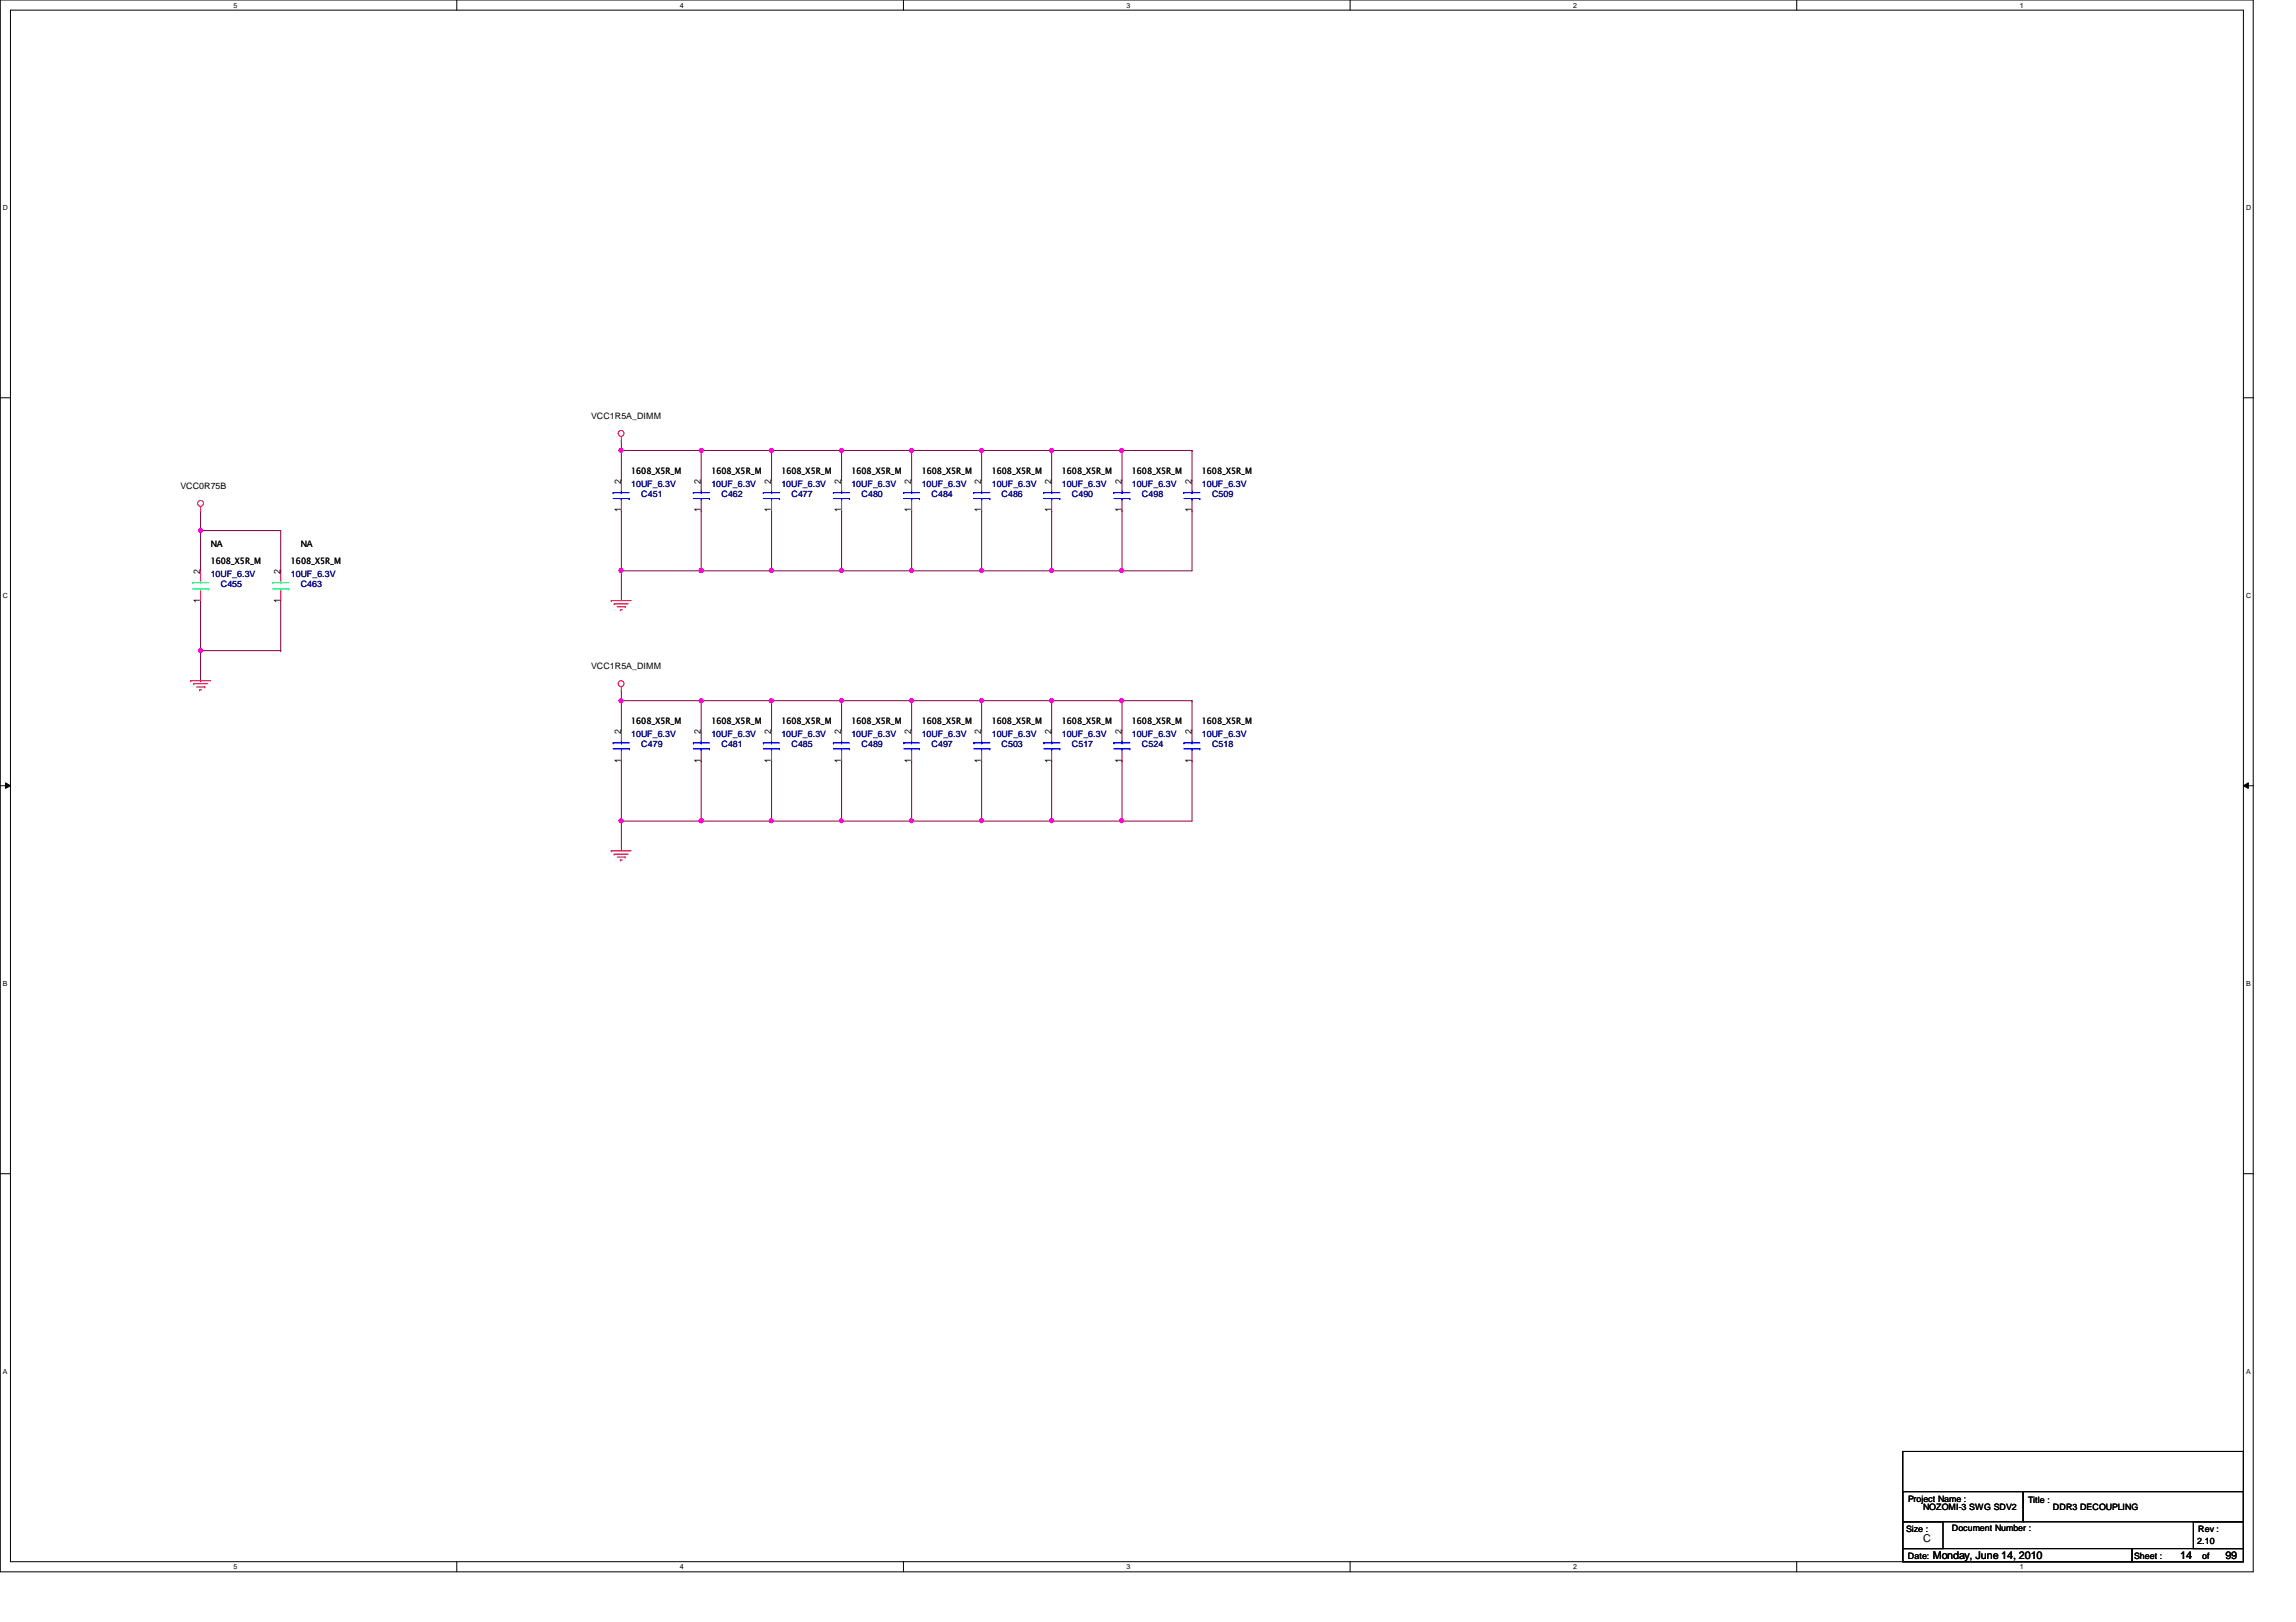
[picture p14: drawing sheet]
<svg xmlns="http://www.w3.org/2000/svg" width="297mm" height="210mm" viewBox="0 0 297 210" stroke-linecap="round" stroke-linejoin="round" font-family="sans-serif">
<defs><g id="words">
<g font-size="1.4">
<text x="248.8" y="199.5">C</text>
<text x="250.1" y="201.7">Monday, June 14, 2010</text>
<text x="282.1" y="201.7">14</text>
<text x="287.9" y="201.7">99</text>
</g>
<g font-size="1.2">
<text x="80.3" y="62.6" transform="rotate(-90 80.3 62.6)">2</text>
<text x="90.7" y="62.6" transform="rotate(-90 90.7 62.6)">2</text>
<text x="99.8" y="62.6" transform="rotate(-90 99.8 62.6)">2</text>
<text x="108.8" y="62.6" transform="rotate(-90 108.8 62.6)">2</text>
<text x="117.9" y="62.6" transform="rotate(-90 117.9 62.6)">2</text>
<text x="127" y="62.6" transform="rotate(-90 127 62.6)">2</text>
<text x="136" y="62.6" transform="rotate(-90 136 62.6)">2</text>
<text x="145.1" y="62.6" transform="rotate(-90 145.1 62.6)">2</text>
<text x="154.2" y="62.6" transform="rotate(-90 154.2 62.6)">2</text>
<text x="80.3" y="66.3" transform="rotate(-90 80.3 66.3)">1</text>
<text x="90.7" y="66.3" transform="rotate(-90 90.7 66.3)">1</text>
<text x="99.8" y="66.3" transform="rotate(-90 99.8 66.3)">1</text>
<text x="108.8" y="66.3" transform="rotate(-90 108.8 66.3)">1</text>
<text x="117.9" y="66.3" transform="rotate(-90 117.9 66.3)">1</text>
<text x="127" y="66.3" transform="rotate(-90 127 66.3)">1</text>
<text x="136" y="66.3" transform="rotate(-90 136 66.3)">1</text>
<text x="145.1" y="66.3" transform="rotate(-90 145.1 66.3)">1</text>
<text x="154.2" y="66.3" transform="rotate(-90 154.2 66.3)">1</text>
<text x="25.9" y="78" transform="rotate(-90 25.9 78)">1</text>
<text x="25.9" y="74.3" transform="rotate(-90 25.9 74.3)">2</text>
<text x="36.3" y="78" transform="rotate(-90 36.3 78)">1</text>
<text x="36.3" y="74.3" transform="rotate(-90 36.3 74.3)">2</text>
<text x="80.3" y="95" transform="rotate(-90 80.3 95)">2</text>
<text x="90.7" y="95" transform="rotate(-90 90.7 95)">2</text>
<text x="99.8" y="95" transform="rotate(-90 99.8 95)">2</text>
<text x="108.8" y="95" transform="rotate(-90 108.8 95)">2</text>
<text x="117.9" y="95" transform="rotate(-90 117.9 95)">2</text>
<text x="127" y="95" transform="rotate(-90 127 95)">2</text>
<text x="136" y="95" transform="rotate(-90 136 95)">2</text>
<text x="145.1" y="95" transform="rotate(-90 145.1 95)">2</text>
<text x="154.2" y="95" transform="rotate(-90 154.2 95)">2</text>
<text x="80.3" y="98.7" transform="rotate(-90 80.3 98.7)">1</text>
<text x="90.7" y="98.7" transform="rotate(-90 90.7 98.7)">1</text>
<text x="99.8" y="98.7" transform="rotate(-90 99.8 98.7)">1</text>
<text x="108.8" y="98.7" transform="rotate(-90 108.8 98.7)">1</text>
<text x="117.9" y="98.7" transform="rotate(-90 117.9 98.7)">1</text>
<text x="127" y="98.7" transform="rotate(-90 127 98.7)">1</text>
<text x="136" y="98.7" transform="rotate(-90 136 98.7)">1</text>
<text x="145.1" y="98.7" transform="rotate(-90 145.1 98.7)">1</text>
<text x="154.2" y="98.7" transform="rotate(-90 154.2 98.7)">1</text>
</g>
<g font-size="1.1">
<text x="76.5" y="54.2">VCC1R5A_DIMM</text>
<text x="23.4" y="63.3">VCC0R75B</text>
<text x="81.7" y="61.3">1608_X5R_M</text>
<text x="92" y="61.3">1608_X5R_M</text>
<text x="101.1" y="61.3">1608_X5R_M</text>
<text x="110.1" y="61.3">1608_X5R_M</text>
<text x="119.2" y="61.3">1608_X5R_M</text>
<text x="128.3" y="61.3">1608_X5R_M</text>
<text x="137.4" y="61.3">1608_X5R_M</text>
<text x="146.4" y="61.3">1608_X5R_M</text>
<text x="155.5" y="61.3">1608_X5R_M</text>
<text x="27.3" y="70.8">NA</text>
<text x="38.9" y="70.8">NA</text>
<text x="27.3" y="73">1608_X5R_M</text>
<text x="37.6" y="73">1608_X5R_M</text>
<text x="76.5" y="86.6">VCC1R5A_DIMM</text>
<text x="81.7" y="93.7">1608_X5R_M</text>
<text x="92" y="93.7">1608_X5R_M</text>
<text x="101.1" y="93.7">1608_X5R_M</text>
<text x="110.1" y="93.7">1608_X5R_M</text>
<text x="119.2" y="93.7">1608_X5R_M</text>
<text x="128.3" y="93.7">1608_X5R_M</text>
<text x="137.4" y="93.7">1608_X5R_M</text>
<text x="146.4" y="93.7">1608_X5R_M</text>
<text x="155.5" y="93.7">1608_X5R_M</text>
<text x="246.8" y="194.4">Project Name :</text>
<text x="248.8" y="195.4">NOZOMI-3 SWG SDV2</text>
<text x="262.4" y="194.5">Title :</text>
<text x="265.6" y="195.4">DDR3 DECOUPLING</text>
<text x="246.6" y="198.3">Size :</text>
<text x="246.8" y="201.8">Date:</text>
<text x="252.5" y="198.2">Document Number :</text>
<text x="276.1" y="201.8">Sheet :</text>
<text x="284.3" y="199.8">2.10</text>
<text x="284.4" y="198.3">Rev :</text>
<text x="284.9" y="201.8">of</text>
</g>
<g font-size="1.1" fill="#000080">
<text x="81.7" y="63">10UF_6.3V</text>
<text x="83" y="64.3">C451</text>
<text x="92" y="63">10UF_6.3V</text>
<text x="93.3" y="64.3">C462</text>
<text x="101.1" y="63">10UF_6.3V</text>
<text x="102.4" y="64.3">C477</text>
<text x="110.1" y="63">10UF_6.3V</text>
<text x="111.5" y="64.3">C480</text>
<text x="119.2" y="63">10UF_6.3V</text>
<text x="120.5" y="64.3">C484</text>
<text x="128.3" y="63">10UF_6.3V</text>
<text x="129.6" y="64.3">C486</text>
<text x="137.4" y="63">10UF_6.3V</text>
<text x="138.7" y="64.3">C490</text>
<text x="146.4" y="63">10UF_6.3V</text>
<text x="147.7" y="64.3">C498</text>
<text x="155.5" y="63">10UF_6.3V</text>
<text x="156.8" y="64.3">C509</text>
<text x="27.3" y="74.7">10UF_6.3V</text>
<text x="28.6" y="76">C455</text>
<text x="37.6" y="74.7">10UF_6.3V</text>
<text x="38.9" y="76">C463</text>
<text x="81.7" y="95.4">10UF_6.3V</text>
<text x="92" y="95.4">10UF_6.3V</text>
<text x="101.1" y="95.4">10UF_6.3V</text>
<text x="110.1" y="95.4">10UF_6.3V</text>
<text x="119.2" y="95.4">10UF_6.3V</text>
<text x="128.3" y="95.4">10UF_6.3V</text>
<text x="137.4" y="95.4">10UF_6.3V</text>
<text x="146.4" y="95.4">10UF_6.3V</text>
<text x="155.5" y="95.4">10UF_6.3V</text>
<text x="83" y="96.7">C479</text>
<text x="93.3" y="96.7">C481</text>
<text x="102.4" y="96.7">C485</text>
<text x="111.5" y="96.7">C489</text>
<text x="120.5" y="96.7">C497</text>
<text x="129.6" y="96.7">C503</text>
<text x="138.7" y="96.7">C517</text>
<text x="147.7" y="96.7">C524</text>
<text x="156.8" y="96.7">C518</text>
</g>
<g font-size=".9">
<text x="30.2" y="1">5</text>
<text x="88" y="1">4</text>
<text x="145.8" y="1">3</text>
<text x="203.5" y="1">2</text>
<text x="261.3" y="1">1</text>
<text x=".4" y="27.2">D</text>
<text x="290.6" y="27.2">D</text>
<text x=".4" y="77.3">C</text>
<text x="290.6" y="77.3">C</text>
<text x=".4" y="127.6">B</text>
<text x="290.6" y="127.6">B</text>
<text x=".4" y="177.8">A</text>
<text x="290.6" y="177.8">A</text>
<text x="30.2" y="203.1">5</text>
<text x="88" y="203.1">4</text>
<text x="145.8" y="203.1">3</text>
<text x="203.5" y="203.1">2</text>
<text x="261.3" y="203.1">1</text>
</g>
</g></defs>
<path d="M0 0h291.5v203.4h-291.5zM1.4 1.3h288.8v200.8h-288.8z" fill="none" stroke="#000" stroke-width=".13"/>
<g fill="#fff">
<path d="M30.2 .2h.5v1h-.5z"/>
<path d="M30.2 202.3h.5v1h-.5z"/>
</g>
<path d="M59.1 0v1.3M59.1 202.1v1.3" fill="none" stroke="#000" stroke-width=".13"/>
<g fill="#fff">
<path d="M88 .2h.5v1h-.5z"/>
<path d="M88 202.3h.5v1h-.5z"/>
</g>
<path d="M116.9 0v1.3M116.9 202.1v1.3" fill="none" stroke="#000" stroke-width=".13"/>
<g fill="#fff">
<path d="M145.8 .2h.5v1h-.5z"/>
<path d="M145.8 202.3h.5v1h-.5z"/>
</g>
<path d="M174.7 0v1.3M174.7 202.1v1.3" fill="none" stroke="#000" stroke-width=".13"/>
<g fill="#fff">
<path d="M203.5 .2h.5v1h-.5z"/>
<path d="M203.5 202.3h.5v1h-.5z"/>
</g>
<path d="M232.4 0v1.3M232.4 202.1v1.3" fill="none" stroke="#000" stroke-width=".13"/>
<g fill="#fff">
<path d="M261.3 .2h.5v1h-.5z"/>
<path d="M261.3 202.3h.5v1h-.5z"/>
<path d="M.4 26.4h.6v1h-.6z"/>
<path d="M290.6 26.4h.6v1h-.6z"/>
<path d="M.4 76.5h.6v1.1h-.6z"/>
<path d="M290.6 76.5h.6v1.1h-.6z"/>
</g>
<path d="M0 51.5h1.4M290.2 51.5h1.3" fill="none" stroke="#000" stroke-width=".13"/>
<g fill="#fff">
<path d="M.4 126.7h.6v1.1h-.6z"/>
<path d="M290.6 126.7h.6v1.1h-.6z"/>
</g>
<path d="M0 101.7h1.4M.7 101.3l.7 .4-.7 .3zM290.2 101.7l.7-.4v.7zM290.2 101.7h1.3" fill="none" stroke="#000" stroke-width=".13"/>
<path d="M.7 101.3l.7 .4-.7 .3zM290.2 101.7l.7-.4v.7z" fill="#000"/>
<g fill="#fff">
<path d="M.4 177h.5v1h-.5z"/>
<path d="M290.6 177h.5v1h-.5z"/>
</g>
<path d="M0 151.9h1.4M290.2 151.9h1.3" fill="none" stroke="#000" stroke-width=".13"/>
<path d="M80.4 58.3h.1M80.4 58.3v3.9M80.4 66.1h.1M80.4 73.9h.1M80.4 66.1v7.8M80.4 73.9h10.3" fill="none" stroke="#800040" stroke-width=".13"/>
<circle cx="90.7" cy="73.8" r=".26" fill="#f0f"/>
<circle cx="90.7" cy="73.8" r=".26" fill="none" stroke="#f0f" stroke-width=".13"/>
<circle cx="80.3" cy="73.8" r=".26" fill="#f0f"/>
<circle cx="80.3" cy="73.8" r=".26" fill="none" stroke="#f0f" stroke-width=".13"/>
<g fill="none" stroke="#800040" stroke-width=".13">
<path d="M80.4 58.3h.1M80.4 58.3h10.3M90.7 66.1h.1M90.7 66.1v7.8M99.8 66.1h.1M99.8 66.1v7.8M108.9 66.1h.1M108.9 66.1v7.8M117.9 66.1h.1M117.9 66.1v7.8M127 66.1h.1M127 66.1v7.8"/>
<path d="M136.1 66.1h.1M136.1 66.1v7.8M145.2 66.1h.1M145.2 66.1v7.8M154.2 66.1h.1M154.2 66.1v7.8"/>
</g>
<circle cx="90.7" cy="58.3" r=".26" fill="#f0f"/>
<circle cx="90.7" cy="58.3" r=".26" fill="none" stroke="#f0f" stroke-width=".13"/>
<circle cx="80.3" cy="58.3" r=".26" fill="#f0f"/>
<circle cx="80.3" cy="58.3" r=".26" fill="none" stroke="#f0f" stroke-width=".13"/>
<path d="M80.4 57h.1M80.4 57v1.3M90.7 58.3h.1M90.7 58.3v3.9M90.7 58.3h18.2M99.8 58.3h.1M99.8 58.3v3.9" fill="none" stroke="#800040" stroke-width=".13"/>
<path d="M108.7 58.1l.1-.1 .3 .2-.1 .3h-.2h-.1z" fill-rule="evenodd" fill="#f0f"/>
<path d="M108.7 58.1l.1-.1 .3 .2-.1 .3h-.2h-.1z" fill="none" stroke="#f0f" stroke-width=".13"/>
<circle cx="99.8" cy="58.3" r=".26" fill="#f0f"/>
<circle cx="99.8" cy="58.3" r=".26" fill="none" stroke="#f0f" stroke-width=".13"/>
<path d="M108.9 58.3h.1M108.9 58.3v3.9M108.9 58.3h18.1M117.9 58.3h.1M117.9 58.3v3.9" fill="none" stroke="#800040" stroke-width=".13"/>
<path d="M126.8 58.1l.2-.1 .2 .2-.1 .3h-.1h-.2z" fill-rule="evenodd" fill="#f0f"/>
<path d="M126.8 58.1l.2-.1 .2 .2-.1 .3h-.1h-.2z" fill="none" stroke="#f0f" stroke-width=".13"/>
<path d="M117.7 58.1l.2-.1 .2 .2v.3h-.2h-.2z" fill-rule="evenodd" fill="#f0f"/>
<path d="M117.7 58.1l.2-.1 .2 .2v.3h-.2h-.2z" fill="none" stroke="#f0f" stroke-width=".13"/>
<path d="M127 58.3h.1M127 58.3v3.9M127 58.3h18.2M136.1 58.3h.1M136.1 58.3v3.9" fill="none" stroke="#800040" stroke-width=".13"/>
<circle cx="145.1" cy="58.3" r=".26" fill="#f0f"/>
<circle cx="145.1" cy="58.3" r=".26" fill="none" stroke="#f0f" stroke-width=".13"/>
<circle cx="136.1" cy="58.3" r=".26" fill="#f0f"/>
<circle cx="136.1" cy="58.3" r=".26" fill="none" stroke="#f0f" stroke-width=".13"/>
<path d="M145.2 58.3h.1M145.2 58.3v3.9M145.2 58.3h9M154.2 58.3h.1M154.2 58.3v3.9M117.9 73.9h.1M117.9 73.9h9.1" fill="none" stroke="#800040" stroke-width=".13"/>
<path d="M117.7 73.6h.2l.2 .1v.3l-.2 .1-.2-.1z" fill-rule="evenodd" fill="#f0f"/>
<path d="M117.7 73.6h.2l.2 .1v.3l-.2 .1-.2-.1z" fill="none" stroke="#f0f" stroke-width=".13"/>
<path d="M145.2 73.9h.1M145.2 73.9h9" fill="none" stroke="#800040" stroke-width=".13"/>
<circle cx="145.1" cy="73.8" r=".26" fill="#f0f"/>
<circle cx="145.1" cy="73.8" r=".26" fill="none" stroke="#f0f" stroke-width=".13"/>
<path d="M127 73.9h.1M127 73.9h9.1" fill="none" stroke="#800040" stroke-width=".13"/>
<path d="M126.8 73.6h.2l.2 .1-.1 .3-.1 .1-.2-.1z" fill-rule="evenodd" fill="#f0f"/>
<path d="M126.8 73.6h.2l.2 .1-.1 .3-.1 .1-.2-.1z" fill="none" stroke="#f0f" stroke-width=".13"/>
<path d="M99.8 73.9h.1M99.8 73.9h9.1" fill="none" stroke="#800040" stroke-width=".13"/>
<circle cx="99.8" cy="73.8" r=".26" fill="#f0f"/>
<circle cx="99.8" cy="73.8" r=".26" fill="none" stroke="#f0f" stroke-width=".13"/>
<path d="M108.9 73.9h.1M108.9 73.9h9" fill="none" stroke="#800040" stroke-width=".13"/>
<path d="M108.7 73.6h.1l.3 .1-.1 .3-.2 .1-.1-.1z" fill-rule="evenodd" fill="#f0f"/>
<path d="M108.7 73.6h.1l.3 .1-.1 .3-.2 .1-.1-.1z" fill="none" stroke="#f0f" stroke-width=".13"/>
<path d="M90.7 73.9h.1M90.7 73.9h9.1" fill="none" stroke="#800040" stroke-width=".13"/>
<circle cx="90.7" cy="73.8" r=".26" fill="#f0f"/>
<circle cx="90.7" cy="73.8" r=".26" fill="none" stroke="#f0f" stroke-width=".13"/>
<path d="M80.4 73.9h.1M80.4 73.9v3.8M80.4 90.7h.1M80.4 90.7h10.3M154.2 98.5h.1M154.2 98.5v7.8" fill="none" stroke="#800040" stroke-width=".13"/>
<circle cx="90.7" cy="90.7" r=".26" fill="#f0f"/>
<circle cx="90.7" cy="90.7" r=".26" fill="none" stroke="#f0f" stroke-width=".13"/>
<circle cx="80.3" cy="90.7" r=".26" fill="#f0f"/>
<circle cx="80.3" cy="90.7" r=".26" fill="none" stroke="#f0f" stroke-width=".13"/>
<path d="M80.4 89.4h.1M80.4 89.4v1.3M90.7 90.7h.1M90.7 90.7v3.9M90.7 90.7h18.2M99.8 90.7h.1M99.8 90.7v3.9" fill="none" stroke="#800040" stroke-width=".13"/>
<path d="M108.7 90.5l.1-.1 .3 .1-.1 .4h-.2h-.1z" fill-rule="evenodd" fill="#f0f"/>
<path d="M108.7 90.5l.1-.1 .3 .1-.1 .4h-.2h-.1z" fill="none" stroke="#f0f" stroke-width=".13"/>
<circle cx="99.8" cy="90.7" r=".26" fill="#f0f"/>
<circle cx="99.8" cy="90.7" r=".26" fill="none" stroke="#f0f" stroke-width=".13"/>
<path d="M108.9 90.7h.1M108.9 90.7v3.9M108.9 90.7h18.1M117.9 90.7h.1M117.9 90.7v3.9" fill="none" stroke="#800040" stroke-width=".13"/>
<path d="M126.8 90.5l.2-.1 .2 .1-.1 .4h-.1h-.2z" fill-rule="evenodd" fill="#f0f"/>
<path d="M126.8 90.5l.2-.1 .2 .1-.1 .4h-.1h-.2z" fill="none" stroke="#f0f" stroke-width=".13"/>
<path d="M117.7 90.5l.2-.1 .2 .1v.4h-.2h-.2z" fill-rule="evenodd" fill="#f0f"/>
<path d="M117.7 90.5l.2-.1 .2 .1v.4h-.2h-.2z" fill="none" stroke="#f0f" stroke-width=".13"/>
<path d="M80.4 90.7h.1M80.4 98.5h.1M80.4 90.7v3.9M80.4 98.5v7.8M127 90.7h.1M127 90.7v3.9M127 90.7h18.2M136.1 90.7h.1M136.1 90.7v3.9" fill="none" stroke="#800040" stroke-width=".13"/>
<circle cx="145.1" cy="90.7" r=".26" fill="#f0f"/>
<circle cx="145.1" cy="90.7" r=".26" fill="none" stroke="#f0f" stroke-width=".13"/>
<circle cx="136.1" cy="90.7" r=".26" fill="#f0f"/>
<circle cx="136.1" cy="90.7" r=".26" fill="none" stroke="#f0f" stroke-width=".13"/>
<path d="M80.4 106.3h.1M80.4 106.3h10.3" fill="none" stroke="#800040" stroke-width=".13"/>
<circle cx="90.7" cy="106.2" r=".26" fill="#f0f"/>
<circle cx="90.7" cy="106.2" r=".26" fill="none" stroke="#f0f" stroke-width=".13"/>
<circle cx="80.3" cy="106.2" r=".26" fill="#f0f"/>
<circle cx="80.3" cy="106.2" r=".26" fill="none" stroke="#f0f" stroke-width=".13"/>
<g fill="none" stroke="#800040" stroke-width=".13">
<path d="M90.7 98.5h.1M90.7 98.5v7.8M99.8 98.5h.1M99.8 98.5v7.8M108.9 98.5h.1M108.9 98.5v7.8M117.9 98.5h.1M117.9 98.5v7.8M145.2 90.7h.1M145.2 90.7v3.9M145.2 90.7h9M154.2 90.7h.1"/>
<path d="M154.2 90.7v3.9M117.9 106.3h.1M117.9 106.3h9.1"/>
</g>
<path d="M117.7 106h.2l.2 .1v.3l-.2 .1-.2-.1z" fill-rule="evenodd" fill="#f0f"/>
<path d="M117.7 106h.2l.2 .1v.3l-.2 .1-.2-.1z" fill="none" stroke="#f0f" stroke-width=".13"/>
<path d="M127 106.3h.1M127 106.3h9.1M145.2 106.3h.1M145.2 106.3h9" fill="none" stroke="#800040" stroke-width=".13"/>
<path d="M126.8 106h.2l.2 .1-.1 .3-.1 .1-.2-.1z" fill-rule="evenodd" fill="#f0f"/>
<path d="M126.8 106h.2l.2 .1-.1 .3-.1 .1-.2-.1z" fill="none" stroke="#f0f" stroke-width=".13"/>
<path d="M99.8 106.3h.1M99.8 106.3h9.1" fill="none" stroke="#800040" stroke-width=".13"/>
<circle cx="99.8" cy="106.2" r=".26" fill="#f0f"/>
<circle cx="99.8" cy="106.2" r=".26" fill="none" stroke="#f0f" stroke-width=".13"/>
<path d="M108.9 106.3h.1M108.9 106.3h9" fill="none" stroke="#800040" stroke-width=".13"/>
<path d="M108.7 106h.1l.3 .1-.1 .3-.2 .1-.1-.1z" fill-rule="evenodd" fill="#f0f"/>
<path d="M108.7 106h.1l.3 .1-.1 .3-.2 .1-.1-.1z" fill="none" stroke="#f0f" stroke-width=".13"/>
<path d="M90.7 106.3h.1M90.7 106.3h9.1" fill="none" stroke="#800040" stroke-width=".13"/>
<circle cx="90.7" cy="106.2" r=".26" fill="#f0f"/>
<circle cx="90.7" cy="106.2" r=".26" fill="none" stroke="#f0f" stroke-width=".13"/>
<path d="M127 98.5h.1M127 98.5v7.8M136.1 98.5h.1M136.1 98.5v7.8M145.2 98.5h.1M145.2 98.5v7.8M80.4 106.3h.1M80.4 106.3v3.8" fill="none" stroke="#800040" stroke-width=".13"/>
<circle cx="145.1" cy="106.2" r=".26" fill="#f0f"/>
<circle cx="145.1" cy="106.2" r=".26" fill="none" stroke="#f0f" stroke-width=".13"/>
<path d="M136.1 73.9h.1M136.1 73.9h9.1" fill="none" stroke="#800040" stroke-width=".13"/>
<circle cx="136.1" cy="73.8" r=".26" fill="#f0f"/>
<circle cx="136.1" cy="73.8" r=".26" fill="none" stroke="#f0f" stroke-width=".13"/>
<path d="M136.1 106.3h.1M136.1 106.3h9.1" fill="none" stroke="#800040" stroke-width=".13"/>
<circle cx="136.1" cy="106.2" r=".26" fill="#f0f"/>
<circle cx="136.1" cy="106.2" r=".26" fill="none" stroke="#f0f" stroke-width=".13"/>
<path d="M25.9 68.7h.1M25.9 66.1v2.6M25.9 68.7h10.4" fill="none" stroke="#800040" stroke-width=".13"/>
<circle cx="25.9" cy="68.6" r=".25" fill="#f0f"/>
<circle cx="25.9" cy="68.6" r=".25" fill="none" stroke="#f0f" stroke-width=".13"/>
<path d="M36.3 73.9h.1M36.3 68.7v5.2M36.3 77.7v6.5M25.9 84.2h.1M25.9 84.2h10.4M36.3 84.2h.1" fill="none" stroke="#800040" stroke-width=".13"/>
<circle cx="25.9" cy="84.2" r=".26" fill="#f0f"/>
<circle cx="25.9" cy="84.2" r=".26" fill="none" stroke="#f0f" stroke-width=".13"/>
<path d="M25.9 77.7h.1M25.9 68.7h.1M25.9 68.7v5.2M25.9 77.7v10.4M25.9 88.1h.1" fill="none" stroke="#800040" stroke-width=".13"/>
<g fill="none" stroke="#f00" stroke-width=".13">
<path d="M80.4 57h.1M80.4 56.5v.5M25.9 66.1h.1M25.9 65.6v.5M25.9 73.9v1.2M25.9 76.5v1.2M36.3 73.9v1.2M36.3 76.5v1.2M79.1 77.7h.1M79.1 77.7h2.6M79.5 78.1h.1M79.5 78.1h1.8"/>
<path d="M79.8 78.5h1.1M80.3 78.9h.1M80.3 78.9h.2M80.4 62.2v1.3M80.4 64.8v1.3M80.9 78.5h.1M90.7 62.2v1.3M90.7 64.8v1.3M99.8 62.2v1.3M99.8 64.8v1.3M108.9 62.2v1.3M108.9 64.8v1.3"/>
<path d="M117.9 62.2v1.3M117.9 64.8v1.3M127 62.2v1.3M127 64.8v1.3M136.1 62.2v1.3M136.1 64.8v1.3M145.2 62.2v1.3M145.2 64.8v1.3M154.2 62.2v1.3M154.2 64.8v1.3M24.7 88.1h.1M24.7 88.1h2.6"/>
<path d="M25.1 88.5h.1M25.1 88.5h1.8M25.4 88.9h1.1M25.8 89.3h.1M25.8 89.3h.3M26.5 88.9h.1M80.4 89.4h.1M80.4 88.9v.5M80.4 94.6v1.3M80.4 97.2v1.3M90.7 94.6v1.3M90.7 97.2v1.3"/>
<path d="M99.8 94.6v1.3M99.8 97.2v1.3M108.9 94.6v1.3M108.9 97.2v1.3M117.9 94.6v1.3M117.9 97.2v1.3M127 94.6v1.3M127 97.2v1.3M136.1 94.6v1.3M136.1 97.2v1.3M145.2 94.6v1.3M145.2 97.2v1.3"/>
<path d="M154.2 94.6v1.3M154.2 97.2v1.3M79.1 110.1h.1M79.1 110.1h2.6M79.5 110.5h.1M79.5 110.5h1.8M79.8 110.9h1.1M80.3 111.3h.1M80.3 111.3h.2M80.9 110.9h.1"/>
<circle cx="80.3" cy="56.1" r=".38"/>
<circle cx="25.9" cy="65.1" r=".38"/>
<circle cx="80.3" cy="88.5" r=".38"/>
</g>
<path d="M246.2 196.9h5.2v3.5h-5.2zM246.2 193h15.5v3.9h-15.5zM246.2 187.8h44v14.3h-44zM261.7 193h28.5v3.9h-28.5zM283.8 196.9h6.4v3.5h-6.4zM246.2 200.4h29.6v1.7h-29.6zM275.8 200.4h14.4v1.7h-14.4z" fill="none" stroke="#000" stroke-width=".13"/>
<g fill="none" stroke="#00f" stroke-width=".13">
<path d="M79.3 63.8h.1M79.3 63.8h2.1M79.3 64.5h2.1M80.4 64.5h.1M80.4 63.8h.1M80.4 63.5v.3M80.4 64.5v.3M81.4 64.5h.1M89.7 63.8h.1M89.7 63.8h2.1M89.7 64.5h2.1M90.7 64.5h.1"/>
<path d="M90.7 63.8h.1M90.7 63.5v.3M90.7 64.5v.3M91.8 64.5h.1M98.8 63.8h.1M98.8 63.8h2M98.8 64.5h2M99.8 64.5h.1M99.8 63.8h.1M99.8 63.5v.3M99.8 64.5v.3M100.8 64.5h.1"/>
<path d="M107.8 63.8h.1M107.8 63.8h2.1M107.8 64.5h2.1M108.9 64.5h.1M108.9 63.8h.1M108.9 63.5v.3M108.9 64.5v.3M109.9 64.5h.1M116.9 63.8h.1M116.9 63.8h2.1M116.9 64.5h2.1M117.9 64.5h.1"/>
<path d="M117.9 63.8h.1M117.9 63.5v.3M117.9 64.5v.3M119 64.5h.1M126 63.8h.1M126 63.8h2.1M126 64.5h2.1M127 64.5h.1M127 63.8h.1M127 63.5v.3M127 64.5v.3M128.1 64.5h.1"/>
<path d="M135 63.8h.1M135 63.8h2.1M135 64.5h2.1M136.1 64.5h.1M136.1 63.8h.1M136.1 63.5v.3M136.1 64.5v.3M137.1 64.5h.1M144.1 63.8h.1M144.1 63.8h2.1M144.1 64.5h2.1M145.2 64.5h.1"/>
<path d="M145.2 63.8h.1M145.2 63.5v.3M145.2 64.5v.3M146.2 64.5h.1M153.2 63.8h.1M153.2 63.8h2M153.2 64.5h2M154.2 64.5h.1M154.2 63.8h.1M154.2 63.5v.3M154.2 64.5v.3M155.2 64.5h.1"/>
<path d="M79.3 96.1h.1M79.3 96.1h2.1M79.3 96.9h2.1M80.4 96.9h.1M80.4 96.1h.1M80.4 95.9v.2M80.4 96.9v.3M81.4 96.9h.1M89.7 96.1h.1M89.7 96.1h2.1M89.7 96.9h2.1M90.7 96.9h.1"/>
<path d="M90.7 96.1h.1M90.7 95.9v.2M90.7 96.9v.3M91.8 96.9h.1M98.8 96.1h.1M98.8 96.1h2M98.8 96.9h2M99.8 96.9h.1M99.8 96.1h.1M99.8 95.9v.2M99.8 96.9v.3M100.8 96.9h.1"/>
<path d="M107.8 96.1h.1M107.8 96.1h2.1M107.8 96.9h2.1M108.9 96.9h.1M108.9 96.1h.1M108.9 95.9v.2M108.9 96.9v.3M109.9 96.9h.1M116.9 96.1h.1M116.9 96.1h2.1M116.9 96.9h2.1M117.9 96.9h.1"/>
<path d="M117.9 96.1h.1M117.9 95.9v.2M117.9 96.9v.3M119 96.9h.1M126 96.1h.1M126 96.1h2.1M126 96.9h2.1M127 96.9h.1M127 96.1h.1M127 95.9v.2M127 96.9v.3M128.1 96.9h.1"/>
<path d="M135 96.1h.1M135 96.1h2.1M135 96.9h2.1M136.1 96.9h.1M136.1 96.1h.1M136.1 95.9v.2M136.1 96.9v.3M137.1 96.9h.1M144.1 96.1h.1M144.1 96.1h2.1M144.1 96.9h2.1M145.2 96.9h.1"/>
<path d="M145.2 96.1h.1M145.2 95.9v.2M145.2 96.9v.3M146.2 96.9h.1M153.2 96.1h.1M153.2 96.1h2M153.2 96.9h2M154.2 96.9h.1M154.2 96.1h.1M154.2 95.9v.2M154.2 96.9v.3M155.2 96.9h.1"/>
</g>
<g fill="none" stroke="#00ff80" stroke-width=".13">
<path d="M24.9 75.4h.1M24.9 75.4h2.1M24.9 76.2h2.1M25.9 76.2h.1M25.9 75.4h.1M25.9 75.1v.3M25.9 76.2v.3M27 76.2h.1M35.3 75.4h.1M35.3 75.4h2.1M35.3 76.2h2.1M36.3 76.2h.1"/>
<path d="M36.3 75.4h.1M36.3 75.1v.3M36.3 76.2v.3M37.4 76.2h.1"/>
</g>
<circle cx="90.7" cy="73.8" r=".26" fill="#f0f"/>
<circle cx="90.7" cy="73.8" r=".26" fill="none" stroke="#f0f" stroke-width=".13"/>
<circle cx="80.3" cy="73.8" r=".26" fill="#f0f"/>
<circle cx="80.3" cy="73.8" r=".26" fill="none" stroke="#f0f" stroke-width=".13"/>
<circle cx="90.7" cy="58.3" r=".26" fill="#f0f"/>
<circle cx="90.7" cy="58.3" r=".26" fill="none" stroke="#f0f" stroke-width=".13"/>
<circle cx="80.3" cy="58.3" r=".26" fill="#f0f"/>
<circle cx="80.3" cy="58.3" r=".26" fill="none" stroke="#f0f" stroke-width=".13"/>
<path d="M108.7 58.1l.1-.1 .3 .2-.1 .3h-.2h-.1z" fill-rule="evenodd" fill="#f0f"/>
<path d="M108.7 58.1l.1-.1 .3 .2-.1 .3h-.2h-.1z" fill="none" stroke="#f0f" stroke-width=".13"/>
<circle cx="99.8" cy="58.3" r=".26" fill="#f0f"/>
<circle cx="99.8" cy="58.3" r=".26" fill="none" stroke="#f0f" stroke-width=".13"/>
<path d="M126.8 58.1l.2-.1 .2 .2-.1 .3h-.1h-.2z" fill-rule="evenodd" fill="#f0f"/>
<path d="M126.8 58.1l.2-.1 .2 .2-.1 .3h-.1h-.2z" fill="none" stroke="#f0f" stroke-width=".13"/>
<path d="M117.7 58.1l.2-.1 .2 .2v.3h-.2h-.2z" fill-rule="evenodd" fill="#f0f"/>
<path d="M117.7 58.1l.2-.1 .2 .2v.3h-.2h-.2z" fill="none" stroke="#f0f" stroke-width=".13"/>
<circle cx="145.1" cy="58.3" r=".26" fill="#f0f"/>
<circle cx="145.1" cy="58.3" r=".26" fill="none" stroke="#f0f" stroke-width=".13"/>
<circle cx="136.1" cy="58.3" r=".26" fill="#f0f"/>
<circle cx="136.1" cy="58.3" r=".26" fill="none" stroke="#f0f" stroke-width=".13"/>
<path d="M117.7 73.6h.2l.2 .1v.3l-.2 .1-.2-.1z" fill-rule="evenodd" fill="#f0f"/>
<path d="M117.7 73.6h.2l.2 .1v.3l-.2 .1-.2-.1z" fill="none" stroke="#f0f" stroke-width=".13"/>
<circle cx="145.1" cy="73.8" r=".26" fill="#f0f"/>
<circle cx="145.1" cy="73.8" r=".26" fill="none" stroke="#f0f" stroke-width=".13"/>
<path d="M126.8 73.6h.2l.2 .1-.1 .3-.1 .1-.2-.1z" fill-rule="evenodd" fill="#f0f"/>
<path d="M126.8 73.6h.2l.2 .1-.1 .3-.1 .1-.2-.1z" fill="none" stroke="#f0f" stroke-width=".13"/>
<circle cx="99.8" cy="73.8" r=".26" fill="#f0f"/>
<circle cx="99.8" cy="73.8" r=".26" fill="none" stroke="#f0f" stroke-width=".13"/>
<path d="M108.7 73.6h.1l.3 .1-.1 .3-.2 .1-.1-.1z" fill-rule="evenodd" fill="#f0f"/>
<path d="M108.7 73.6h.1l.3 .1-.1 .3-.2 .1-.1-.1z" fill="none" stroke="#f0f" stroke-width=".13"/>
<circle cx="90.7" cy="73.8" r=".26" fill="#f0f"/>
<circle cx="90.7" cy="73.8" r=".26" fill="none" stroke="#f0f" stroke-width=".13"/>
<circle cx="90.7" cy="90.7" r=".26" fill="#f0f"/>
<circle cx="90.7" cy="90.7" r=".26" fill="none" stroke="#f0f" stroke-width=".13"/>
<circle cx="80.3" cy="90.7" r=".26" fill="#f0f"/>
<circle cx="80.3" cy="90.7" r=".26" fill="none" stroke="#f0f" stroke-width=".13"/>
<path d="M108.7 90.5l.1-.1 .3 .1-.1 .4h-.2h-.1z" fill-rule="evenodd" fill="#f0f"/>
<path d="M108.7 90.5l.1-.1 .3 .1-.1 .4h-.2h-.1z" fill="none" stroke="#f0f" stroke-width=".13"/>
<circle cx="99.8" cy="90.7" r=".26" fill="#f0f"/>
<circle cx="99.8" cy="90.7" r=".26" fill="none" stroke="#f0f" stroke-width=".13"/>
<path d="M126.8 90.5l.2-.1 .2 .1-.1 .4h-.1h-.2z" fill-rule="evenodd" fill="#f0f"/>
<path d="M126.8 90.5l.2-.1 .2 .1-.1 .4h-.1h-.2z" fill="none" stroke="#f0f" stroke-width=".13"/>
<path d="M117.7 90.5l.2-.1 .2 .1v.4h-.2h-.2z" fill-rule="evenodd" fill="#f0f"/>
<path d="M117.7 90.5l.2-.1 .2 .1v.4h-.2h-.2z" fill="none" stroke="#f0f" stroke-width=".13"/>
<circle cx="145.1" cy="90.7" r=".26" fill="#f0f"/>
<circle cx="145.1" cy="90.7" r=".26" fill="none" stroke="#f0f" stroke-width=".13"/>
<circle cx="136.1" cy="90.7" r=".26" fill="#f0f"/>
<circle cx="136.1" cy="90.7" r=".26" fill="none" stroke="#f0f" stroke-width=".13"/>
<circle cx="90.7" cy="106.2" r=".26" fill="#f0f"/>
<circle cx="90.7" cy="106.2" r=".26" fill="none" stroke="#f0f" stroke-width=".13"/>
<circle cx="80.3" cy="106.2" r=".26" fill="#f0f"/>
<circle cx="80.3" cy="106.2" r=".26" fill="none" stroke="#f0f" stroke-width=".13"/>
<path d="M117.7 106h.2l.2 .1v.3l-.2 .1-.2-.1z" fill-rule="evenodd" fill="#f0f"/>
<path d="M117.7 106h.2l.2 .1v.3l-.2 .1-.2-.1z" fill="none" stroke="#f0f" stroke-width=".13"/>
<path d="M126.8 106h.2l.2 .1-.1 .3-.1 .1-.2-.1z" fill-rule="evenodd" fill="#f0f"/>
<path d="M126.8 106h.2l.2 .1-.1 .3-.1 .1-.2-.1z" fill="none" stroke="#f0f" stroke-width=".13"/>
<circle cx="99.8" cy="106.2" r=".26" fill="#f0f"/>
<circle cx="99.8" cy="106.2" r=".26" fill="none" stroke="#f0f" stroke-width=".13"/>
<path d="M108.7 106h.1l.3 .1-.1 .3-.2 .1-.1-.1z" fill-rule="evenodd" fill="#f0f"/>
<path d="M108.7 106h.1l.3 .1-.1 .3-.2 .1-.1-.1z" fill="none" stroke="#f0f" stroke-width=".13"/>
<circle cx="90.7" cy="106.2" r=".26" fill="#f0f"/>
<circle cx="90.7" cy="106.2" r=".26" fill="none" stroke="#f0f" stroke-width=".13"/>
<circle cx="145.1" cy="106.2" r=".26" fill="#f0f"/>
<circle cx="145.1" cy="106.2" r=".26" fill="none" stroke="#f0f" stroke-width=".13"/>
<circle cx="136.1" cy="73.8" r=".26" fill="#f0f"/>
<circle cx="136.1" cy="73.8" r=".26" fill="none" stroke="#f0f" stroke-width=".13"/>
<circle cx="136.1" cy="106.2" r=".26" fill="#f0f"/>
<circle cx="136.1" cy="106.2" r=".26" fill="none" stroke="#f0f" stroke-width=".13"/>
<circle cx="25.9" cy="68.6" r=".25" fill="#f0f"/>
<circle cx="25.9" cy="68.6" r=".25" fill="none" stroke="#f0f" stroke-width=".13"/>
<circle cx="25.9" cy="84.2" r=".26" fill="#f0f"/>
<circle cx="25.9" cy="84.2" r=".26" fill="none" stroke="#f0f" stroke-width=".13"/>
<use href="#words"/>
</svg>
